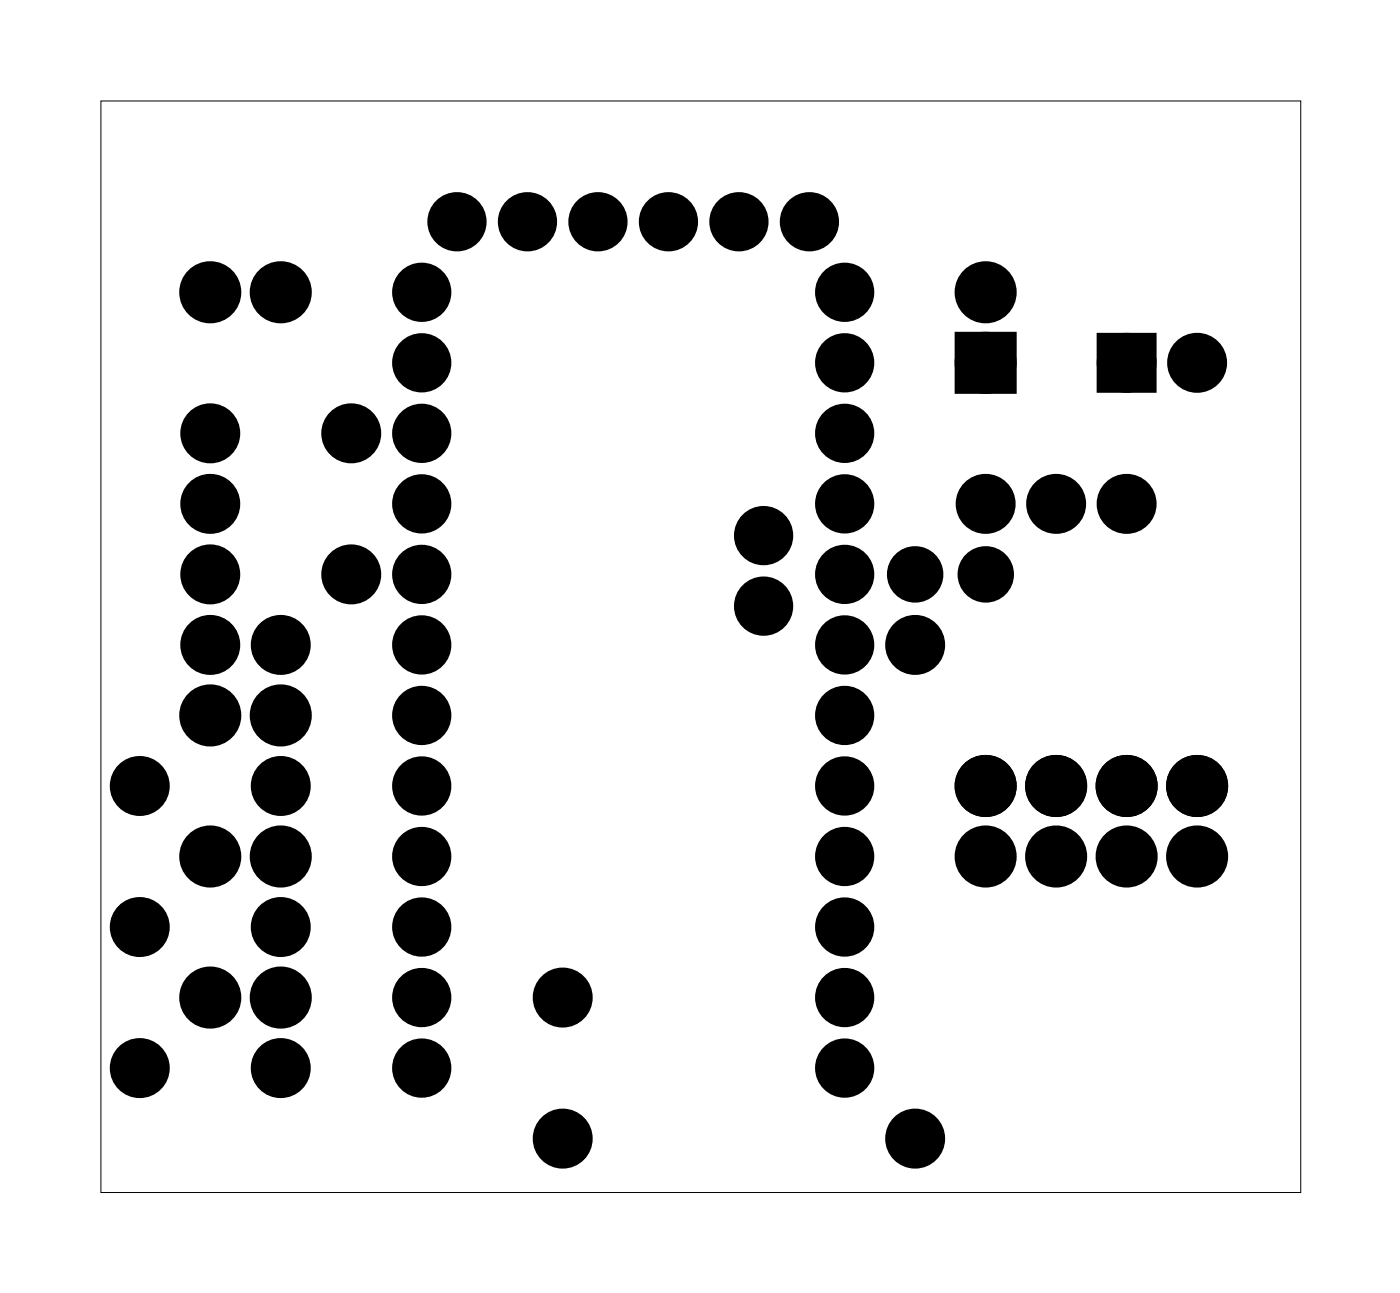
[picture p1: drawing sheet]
<svg xmlns="http://www.w3.org/2000/svg" width="50mm" height="47mm" viewBox="0 0 50 47" stroke-linecap="round" stroke-linejoin="round" font-family="sans-serif">
<path d="M3.6 3.6h43.3v39.3h-43.3z" fill="none" stroke="#000" stroke-width=".04"/>
<g fill="#000">
<circle cx="7.6" cy="10.5" r=".74"/>
<circle cx="7.6" cy="18.1" r=".7"/>
<circle cx="7.6" cy="15.6" r=".7"/>
<circle cx="10.1" cy="10.5" r=".74"/>
<circle cx="12.7" cy="15.6" r=".7"/>
<circle cx="15.2" cy="10.5" r=".72"/>
<circle cx="15.2" cy="15.6" r=".72"/>
<circle cx="15.2" cy="13.1" r=".72"/>
<circle cx="15.2" cy="18.1" r=".72"/>
<circle cx="16.5" cy="8" r=".72"/>
<circle cx="19" cy="8" r=".72"/>
<circle cx="21.5" cy="8" r=".72"/>
<circle cx="24.1" cy="8" r=".72"/>
<circle cx="26.6" cy="8" r=".72"/>
<circle cx="27.5" cy="19.3" r=".72"/>
<circle cx="29.2" cy="8" r=".72"/>
<circle cx="30.4" cy="10.5" r=".72"/>
<circle cx="30.4" cy="15.6" r=".72"/>
<circle cx="30.4" cy="13.1" r=".72"/>
<circle cx="30.4" cy="18.1" r=".72"/>
<circle cx="35.5" cy="18.1" r=".7"/>
<circle cx="35.5" cy="13.1" r=".74"/>
<circle cx="35.5" cy="10.5" r=".74"/>
<circle cx="38.1" cy="18.1" r=".7"/>
<circle cx="40.6" cy="13.1" r=".7"/>
<circle cx="40.6" cy="18.1" r=".7"/>
<circle cx="43.1" cy="13.1" r=".7"/>
<circle cx="5" cy="33.4" r=".7"/>
<circle cx="5" cy="28.3" r=".7"/>
<circle cx="5" cy="38.5" r=".7"/>
<circle cx="7.6" cy="25.8" r=".74"/>
<circle cx="7.6" cy="30.8" r=".74"/>
<circle cx="7.6" cy="35.9" r=".74"/>
<circle cx="7.6" cy="20.7" r=".7"/>
<circle cx="7.6" cy="23.2" r=".7"/>
<circle cx="10.1" cy="25.8" r=".74"/>
<circle cx="10.1" cy="30.8" r=".74"/>
<circle cx="10.1" cy="35.9" r=".74"/>
<circle cx="10.1" cy="33.4" r=".7"/>
<circle cx="10.1" cy="28.3" r=".7"/>
<circle cx="10.1" cy="38.5" r=".7"/>
<circle cx="10.1" cy="23.2" r=".7"/>
<circle cx="12.7" cy="20.7" r=".7"/>
<circle cx="15.2" cy="35.9" r=".72"/>
<circle cx="15.2" cy="30.8" r=".72"/>
<circle cx="15.2" cy="28.3" r=".72"/>
<circle cx="15.2" cy="38.5" r=".72"/>
<circle cx="15.2" cy="25.8" r=".72"/>
<circle cx="15.2" cy="20.7" r=".72"/>
<circle cx="15.2" cy="23.2" r=".72"/>
<circle cx="15.2" cy="33.4" r=".72"/>
<circle cx="20.3" cy="35.9" r=".7"/>
<circle cx="27.5" cy="21.8" r=".72"/>
<circle cx="30.4" cy="35.9" r=".72"/>
<circle cx="30.4" cy="30.8" r=".72"/>
<circle cx="30.4" cy="38.5" r=".72"/>
<circle cx="30.4" cy="28.3" r=".72"/>
<circle cx="30.4" cy="25.8" r=".72"/>
<circle cx="30.4" cy="20.7" r=".72"/>
<circle cx="30.4" cy="23.2" r=".72"/>
<circle cx="30.4" cy="33.4" r=".72"/>
<circle cx="33" cy="23.2" r=".7"/>
<circle cx="33" cy="20.7" r=".64"/>
<circle cx="35.5" cy="28.3" r=".74"/>
<circle cx="35.5" cy="30.8" r=".74"/>
<circle cx="35.5" cy="20.7" r=".64"/>
<circle cx="38.1" cy="30.8" r=".74"/>
<circle cx="38.1" cy="28.3" r=".74"/>
<circle cx="40.6" cy="28.3" r=".74"/>
<circle cx="40.6" cy="30.8" r=".74"/>
<circle cx="43.1" cy="28.3" r=".74"/>
<circle cx="43.1" cy="30.8" r=".74"/>
<circle cx="20.3" cy="41" r=".7"/>
<circle cx="33" cy="41" r=".7"/>
</g>
<g fill="none" stroke="#000" stroke-width=".76" stroke-linecap="butt">
<path d="M34.8 12.3h1.5v1.5h-1.5zM39.9 12.4h1.4v1.4h-1.4z"/>
<circle cx="7.6" cy="10.5" r=".74"/>
<circle cx="7.6" cy="15.6" r=".7"/>
<circle cx="7.6" cy="18.1" r=".7"/>
<circle cx="10.1" cy="10.5" r=".74"/>
<circle cx="12.7" cy="15.6" r=".7"/>
<circle cx="35.5" cy="18.1" r=".7"/>
<circle cx="35.5" cy="13.1" r=".74"/>
<circle cx="35.5" cy="10.5" r=".74"/>
<circle cx="38.1" cy="18.1" r=".7"/>
<circle cx="40.6" cy="18.1" r=".7"/>
<circle cx="40.6" cy="13.1" r=".7"/>
<circle cx="43.1" cy="13.1" r=".7"/>
<circle cx="5" cy="28.3" r=".7"/>
<circle cx="5" cy="33.4" r=".7"/>
<circle cx="5" cy="38.5" r=".7"/>
<circle cx="7.6" cy="30.8" r=".74"/>
<circle cx="7.6" cy="35.9" r=".74"/>
<circle cx="7.6" cy="25.8" r=".74"/>
<circle cx="7.6" cy="20.7" r=".7"/>
<circle cx="7.6" cy="23.2" r=".7"/>
<circle cx="10.1" cy="30.8" r=".74"/>
<circle cx="10.1" cy="25.8" r=".74"/>
<circle cx="10.1" cy="35.9" r=".74"/>
<circle cx="10.1" cy="38.5" r=".7"/>
<circle cx="10.1" cy="28.3" r=".7"/>
<circle cx="10.1" cy="33.4" r=".7"/>
<circle cx="10.1" cy="23.2" r=".7"/>
<circle cx="12.7" cy="20.7" r=".7"/>
<circle cx="20.3" cy="35.9" r=".7"/>
<circle cx="33" cy="23.2" r=".7"/>
<circle cx="33" cy="20.7" r=".64"/>
<circle cx="35.5" cy="28.3" r=".74"/>
<circle cx="35.5" cy="30.8" r=".74"/>
<circle cx="35.5" cy="20.7" r=".64"/>
<circle cx="38.1" cy="28.3" r=".74"/>
<circle cx="38.1" cy="30.8" r=".74"/>
<circle cx="40.6" cy="28.3" r=".74"/>
<circle cx="40.6" cy="30.8" r=".74"/>
<circle cx="43.1" cy="28.3" r=".74"/>
<circle cx="43.1" cy="30.8" r=".74"/>
<circle cx="20.3" cy="41" r=".7"/>
<circle cx="33" cy="41" r=".7"/>
</g>
<path d="M34.8 12.3h1.5v1.5h-1.5zM39.9 12.4h1.4v1.4h-1.4z" fill="#000"/>
<g fill="none" stroke="#000" stroke-width=".69" stroke-linecap="butt">
<circle cx="15.2" cy="13.1" r=".72"/>
<circle cx="15.2" cy="15.6" r=".72"/>
<circle cx="15.2" cy="18.1" r=".72"/>
<circle cx="15.2" cy="10.5" r=".72"/>
<circle cx="16.5" cy="8" r=".72"/>
<circle cx="19" cy="8" r=".72"/>
<circle cx="21.5" cy="8" r=".72"/>
<circle cx="24.1" cy="8" r=".72"/>
<circle cx="26.6" cy="8" r=".72"/>
<circle cx="27.5" cy="19.3" r=".72"/>
<circle cx="29.2" cy="8" r=".72"/>
<circle cx="30.4" cy="13.1" r=".72"/>
<circle cx="30.4" cy="15.6" r=".72"/>
<circle cx="30.4" cy="18.1" r=".72"/>
<circle cx="30.4" cy="10.5" r=".72"/>
<circle cx="15.2" cy="20.7" r=".72"/>
<circle cx="15.2" cy="23.2" r=".72"/>
<circle cx="15.2" cy="25.8" r=".72"/>
<circle cx="15.2" cy="28.3" r=".72"/>
<circle cx="15.2" cy="33.4" r=".72"/>
<circle cx="15.2" cy="35.9" r=".72"/>
<circle cx="15.2" cy="38.5" r=".72"/>
<circle cx="15.2" cy="30.8" r=".72"/>
<circle cx="27.5" cy="21.8" r=".72"/>
<circle cx="30.4" cy="25.8" r=".72"/>
<circle cx="30.4" cy="23.2" r=".72"/>
<circle cx="30.4" cy="20.7" r=".72"/>
<circle cx="30.4" cy="28.3" r=".72"/>
<circle cx="30.4" cy="35.9" r=".72"/>
<circle cx="30.4" cy="33.4" r=".72"/>
<circle cx="30.4" cy="30.8" r=".72"/>
<circle cx="30.4" cy="38.5" r=".72"/>
</g>
</svg>
